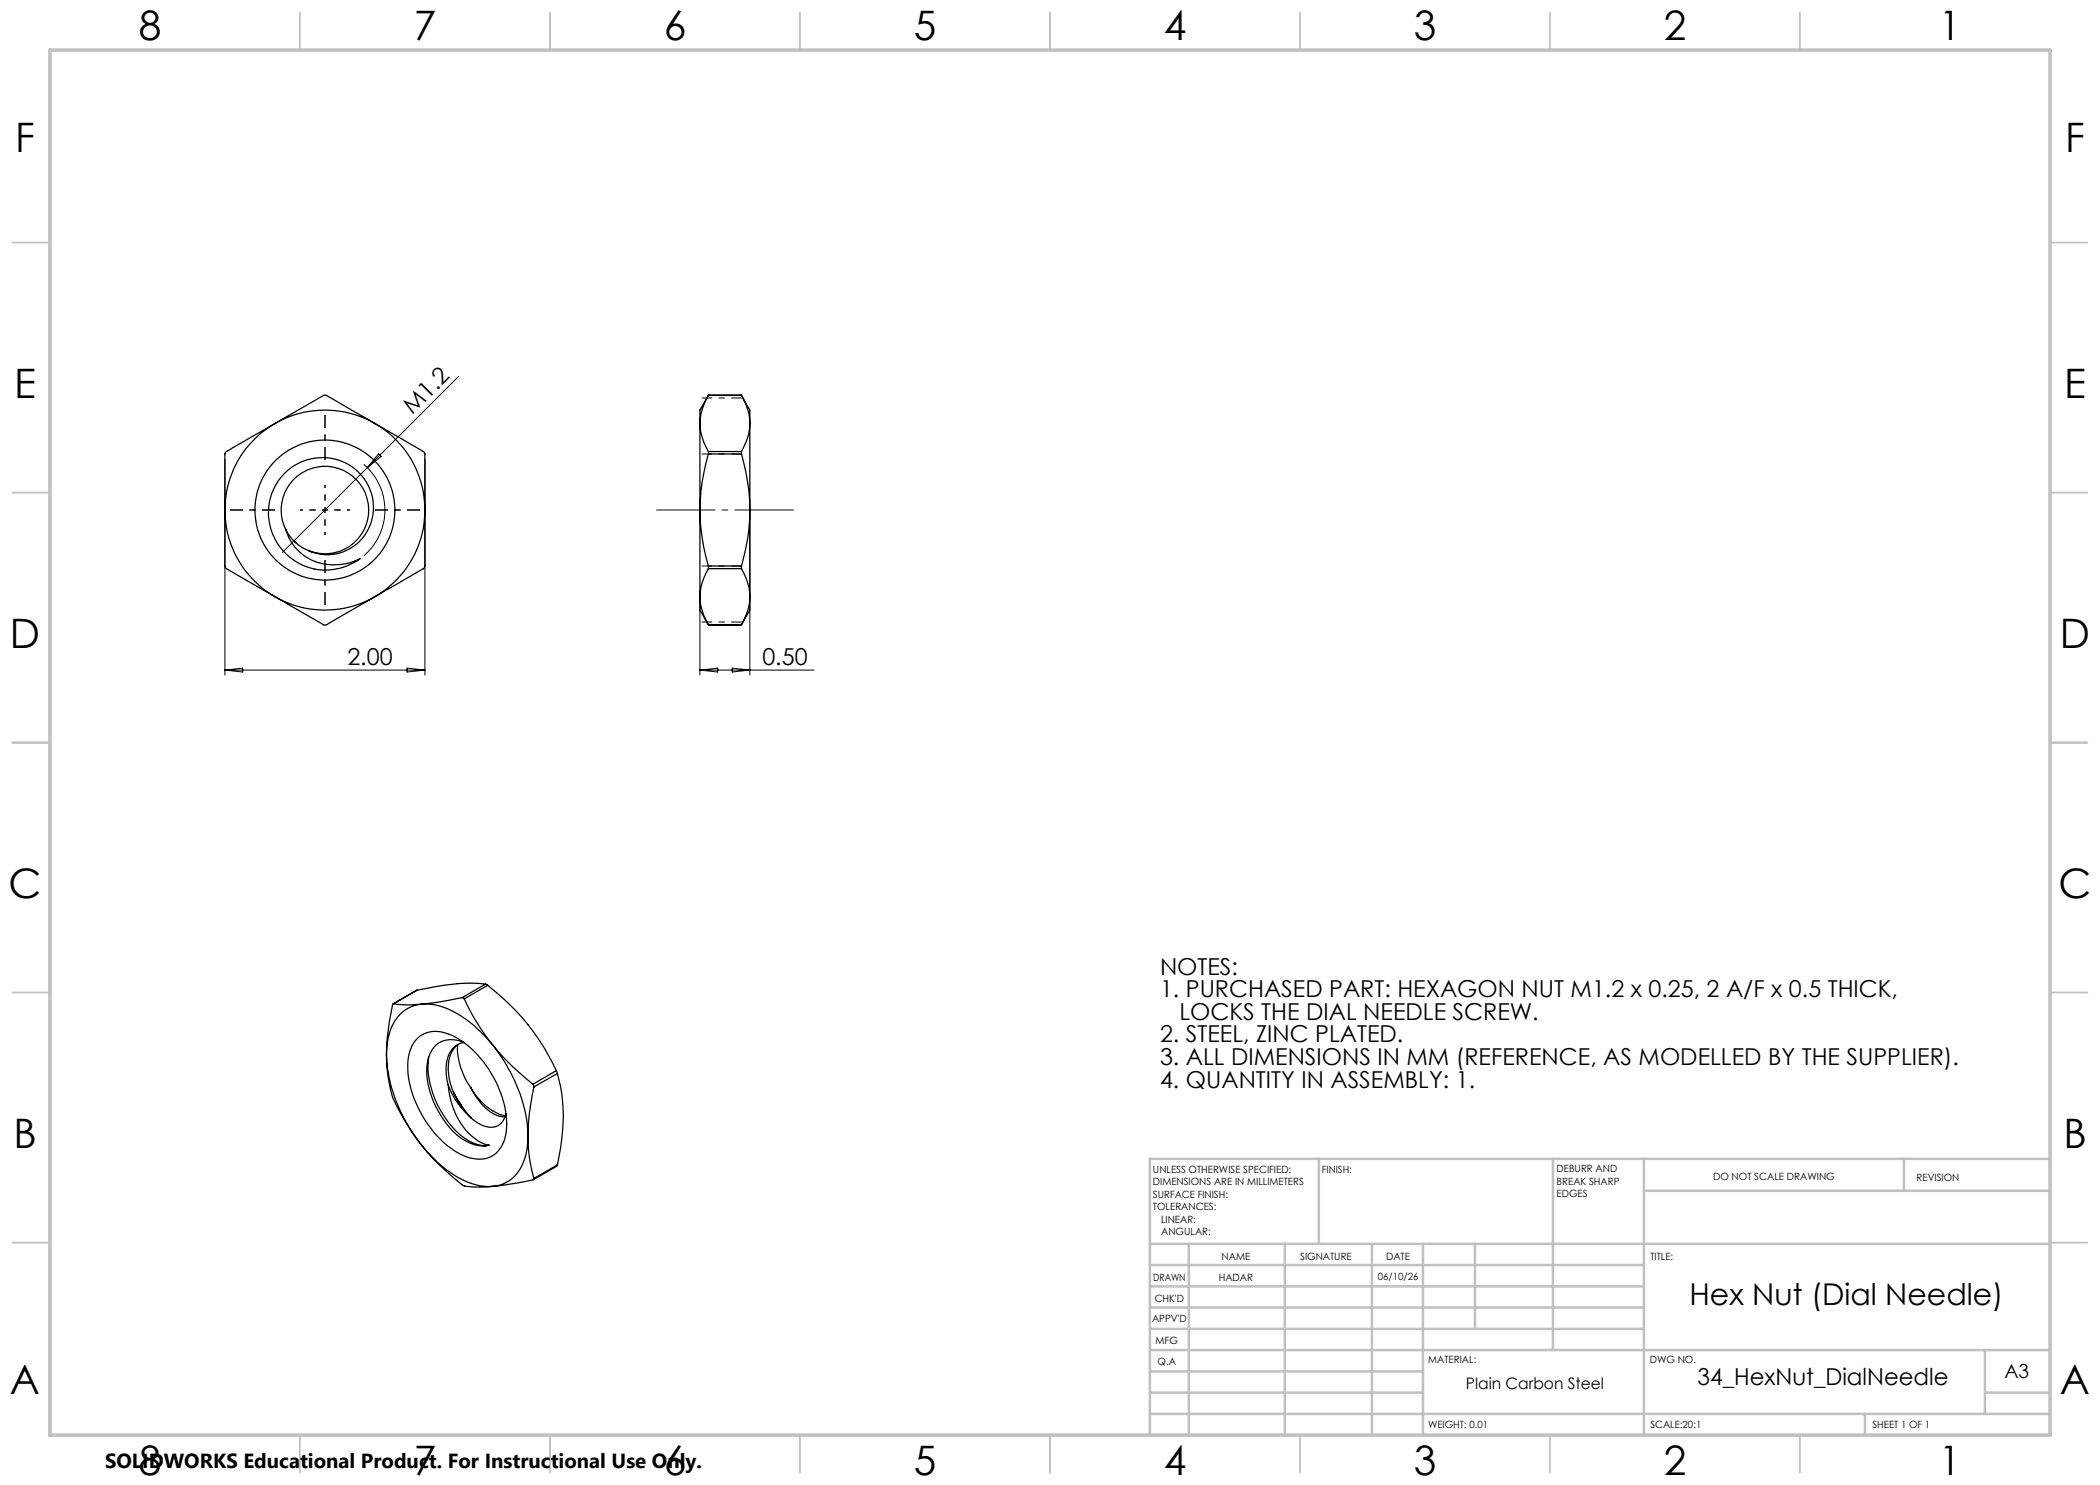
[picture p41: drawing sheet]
<svg xmlns="http://www.w3.org/2000/svg" width="420mm" height="297mm" viewBox="0 0 420 297" stroke-linecap="round" stroke-linejoin="round" font-family="sans-serif">
<defs><g id="words">
<g font-size="8.1">
<text x="27.7" y="8">8</text>
<text x="82.7" y="8">7</text>
<text x="132.7" y="8">6</text>
<text x="182.7" y="8">5</text>
<text x="232.7" y="8">4</text>
<text x="282.7" y="8">3</text>
<text x="332.7" y="8">2</text>
<text x="387.7" y="8">1</text>
<text x="3" y="30.4">F</text>
<text x="413" y="30.4">F</text>
<text x="2.8" y="79.6">E</text>
<text x="412.8" y="79.6">E</text>
<text x="2" y="129.6">D</text>
<text x="412" y="129.6">D</text>
<text x="1.7" y="179.6">C</text>
<text x="411.7" y="179.6">C</text>
<text x="2.7" y="229.6">B</text>
<text x="412.7" y="229.6">B</text>
<text x="2" y="278.9">A</text>
<text x="412" y="278.9">A</text>
<text x="27.7" y="295">8</text>
<text x="82.7" y="295">7</text>
<text x="132.7" y="295">6</text>
<text x="182.7" y="295">5</text>
<text x="232.7" y="295">4</text>
<text x="282.7" y="295">3</text>
<text x="332.7" y="295">2</text>
<text x="387.7" y="295">1</text>
</g>
<text font-size="6" x="337.9" y="261">Hex Nut (Dial Needle)</text>
<g font-size="4.7">
<text x="82.5" y="83.1" transform="rotate(-45 82.5 83.1)">M1.2</text>
<text x="69.5" y="133">2.00</text>
<text x="152.5" y="133">0.50</text>
<text x="232" y="194.9">NOTES:</text>
<text x="232" y="199.4">1. PURCHASED PART: HEXAGON NUT M1.2 x 0.25, 2 A/F x 0.5 THICK,</text>
<text x="235.9" y="204">LOCKS THE DIAL NEEDLE SCREW.</text>
<text x="232" y="208.5">2. STEEL, ZINC PLATED.</text>
<text x="232" y="213">3. ALL DIMENSIONS IN MM (REFERENCE, AS MODELLED BY THE SUPPLIER).</text>
<text x="232" y="217.5">4. QUANTITY IN ASSEMBLY: 1.</text>
<text x="339.5" y="277">34_HexNut_DialNeedle</text>
</g>
<text font-size="4.1" x="21" y="293.7">SOLIDWORKS Educational Product. For Instructional Use Only.</text>
<text font-size="3.9" x="400.9" y="275.5">A3</text>
<text font-size="3.2" x="293.2" y="277.9">Plain Carbon Steel</text>
<g font-size="2">
<text x="230.6" y="234.6">UNLESS OTHERWISE SPECIFIED:</text>
<text x="230.6" y="237.1">DIMENSIONS ARE IN MILLIMETERS</text>
<text x="230.6" y="239.6">SURFACE FINISH:</text>
<text x="264.4" y="234.6">FINISH:</text>
<text x="311.3" y="234.5">DEBURR AND</text>
<text x="311.3" y="237">BREAK SHARP</text>
<text x="311.3" y="239.5">EDGES</text>
<text x="342.6" y="236">DO NOT SCALE DRAWING</text>
<text x="383.3" y="236.2">REVISION</text>
<text x="230.6" y="242.1">TOLERANCES:</text>
<text x="232.2" y="244.6">LINEAR:</text>
<text x="232.2" y="247.1">ANGULAR:</text>
<text x="244.3" y="252">NAME</text>
<text x="260" y="251.9">SIGNATURE</text>
<text x="277.2" y="251.9">DATE</text>
<text x="330.1" y="251.9">TITLE:</text>
<text x="230.6" y="256.1">DRAWN</text>
<text x="243.7" y="256.1">HADAR</text>
<text x="275.6" y="255.9">06/10/26</text>
<text x="230.9" y="260.3">CHK'D</text>
<text x="230.4" y="264.4">APPV'D</text>
<text x="231.1" y="268.8">MFG</text>
<text x="231.5" y="273">Q.A</text>
<text x="285.6" y="272.5">MATERIAL:</text>
<text x="330" y="272.5">DWG NO.</text>
<text x="285.6" y="285.5">WEIGHT: 0.01</text>
<text x="330.1" y="285.6">SCALE:20:1</text>
<text x="374.5" y="285.6">SHEET 1 OF 1</text>
</g>
</g></defs>
<g fill="none" stroke="#000" stroke-width=".25">
<path d="M141.7 79.1l-.5 .9a10.9 10.9 0 0 0-1.2 4.7M141.7 79.1h6.6M141.7 79l-1.7 3v2.7M141.7 79h6.5M141.7 79v.1M148.2 79l.1 .1M148.2 79l1.8 3v2.7M148.3 79.1l.5 .9a10.9 10.9 0 0 1 1.2 4.7M55 84.7a19.9 19.9 0 0 1 20 0M55 84.7l9.9-5.7 .4 .1 9.7 5.6M55 84.7a19.9 19.9 0 0 0-10 17.3M55 84.7l-8.1 4.7-1.9 1.2v11.4"/>
<path d="M56.8 94.8a10.3 10.3 0 0 1 11.8-2.5 10.3 10.3 0 0 1 6 10.5 9.3 9.3 0 0 1-7.5 8 9.3 9.3 0 0 1-9.9-4.8 9.9 9.9 0 0 0 12 6.7l2.8-.9a11.4 11.4 0 0 1-15.4-1.6 11.4 11.4 0 0 1 .2-15.4zM75 84.7a19.9 19.9 0 0 1 10 17.3M75 84.7l9.9 5.8 .1 .3v11.2M140 84.7v17.3M140 84.7a11.9 11.9 0 0 0 1.7 5.6M141.7 90.8l-.5 1.8a39.8 39.8 0 0 0-1.2 9.4M141.7 90.3v.5M141.7 90.8h6.6M141.7 90.3h6.6M148.3 90.8l.5 1.8a39.8 39.8 0 0 1 1.2 9.4M148.3 90.3v.5M150 84.7v17.3"/>
<path d="M150 84.7a11.3 11.3 0 0 1-1.7 5.6M45 102a20 20 0 0 0 10 17.3M45 102v11.2l.1 .4 9.9 5.7M55 119.3a19.9 19.9 0 0 0 20 0M55 119.3l10 5.7 10-5.7M57.2 106a8.7 8.7 0 0 1 6.2-12.6 8.7 8.7 0 0 1 10.3 9.5 8.7 8.7 0 0 1-12 7.2M58.8 108.3l.4 .3M85 102a20 20 0 0 1-10 17.3M85 102l-.1 11.5-9.9 5.8M140 102a41.6 41.6 0 0 0 1.7 11.2M140 102v17.3M140 119.3a11.9 11.9 0 0 0 1.7 5.7"/>
<path d="M140 119.3v2.7l1.7 3M141.7 113.2v.5M141.7 113.7l-.5 .9a10.9 10.9 0 0 0-1.2 4.7M141.7 113.2h6.6M141.7 113.7h6.6M148.3 113.2v.5M148.3 113.7l.5 .9a10.9 10.9 0 0 1 1.2 4.7M150 102a39.8 39.8 0 0 1-1.7 11.2M150 102v17.3M150 119.3a11.3 11.3 0 0 1-1.7 5.7M150 119.3v2.7l-1.8 3M141.7 125h.1"/>
<path d="M141.7 125h6.6M141.7 125h6.5M148.3 125h-.1M83.4 198l-4.8 2.8M83.4 198l-4.7 2.8M92.4 199.5l-4.2 .8-3.8 .5M92.4 199.5l.5 .3M92.9 199.8a43.4 43.4 0 0 0 5.6 9.2M97.1 196.8a35.8 35.8 0 0 0-12.2 1l-1.5 .2M97.1 196.8l.4 .3M97.1 196.8l-4.7 2.7M97.5 197.1a45.4 45.4 0 0 1 13.8 17"/>
<path d="M97.5 197.1l-4.6 2.7M77.3 210.9a30.9 30.9 0 0 0 7.1 18.2M77.3 210.9a21.4 21.4 0 0 0 3 12.1 41.6 41.6 0 0 0 4.1 6.1M78.7 200.8l2.5 .2 3.2-.2M78.7 200.8h-.1a41.4 41.4 0 0 0-1.3 10.1M83.3 207.9a5.5 5.5 0 0 1 6.2-1.1 18.7 18.7 0 0 1 9.4 9.1 17 17 0 0 1 2.1 11.8 5.3 5.3 0 0 1-7.1 3.9 17.8 17.8 0 0 1-9.6-8.7 17.5 17.5 0 0 1-2.4-12.4l.6-1.5zM84.4 200.8a7.8 7.8 0 0 0-6.8 7.2l-.3 2.9M84.4 200.8a13.7 13.7 0 0 1 9.1 3.2 31.3 31.3 0 0 1 5 5M85.8 211.4a17.1 17.1 0 0 0 3.1 11.9 12.1 12.1 0 0 0 7.4 5.8h1.5M89.6 217a8.2 8.2 0 0 1 .7-7.1 3.8 3.8 0 0 1 2.4-1.4 4.8 4.8 0 0 0-7.1 3.5 15.4 15.4 0 0 0 2.6 11.1 11.5 11.5 0 0 0 7.3 6l1.4 .1 .9-.1M89.6 217a15.4 15.4 0 0 0 4.8 10.3l1.8 1.2 1.6 .6M89.6 217a14.2 14.2 0 0 0 3.6 5.6"/>
<path d="M90.7 218.4l1.4 2.5M90.8 218.6l1.3 2.3M91.5 208.9a13.6 13.6 0 0 0 2.7 8.7M91.7 208.9a6.1 6.1 0 0 0-2 6.1 14.9 14.9 0 0 0 3.5 7.6M94.2 217.6a10.3 10.3 0 0 0 5.7 5.7h1.1M94.2 217.6a11.9 11.9 0 0 0 6.3 5.5h.6M98.5 209a50.9 50.9 0 0 0 8.1 7.8M98.5 209a31.4 31.4 0 0 1 7.1 18.2M106.6 216.8l.2 .6M106.8 217.4l-.9 5.1-.3 4.7M111.3 214.1l.2 .6M111.3 214.1l-4.7 2.7"/>
<path d="M111.5 214.7a34.3 34.3 0 0 1 .3 16.6l-.3 1.7M111.5 214.7l-4.7 2.7M84.4 229.1a21.9 21.9 0 0 0 11 7.9l1.9 .3h1.2M84.4 229.1a45.9 45.9 0 0 0 8.5 8.1l2.5 .2 3.1-.1M92.1 220.9l2.1 2.7M93.2 222.6a7.4 7.4 0 0 0 5.2 2.9 3.1 3.1 0 0 0 2.8-2.8M105.6 227.2a10.6 10.6 0 0 1-3.5 8.7l-1.9 1.1-1.7 .3M105.6 227.2a29.2 29.2 0 0 0 1.2 8.5M106.8 235.7v.2a49.9 49.9 0 0 1-8.3 1.4M111.3 233.3l-4.6 2.6M111.5 233l-.2 .3M111.5 233l-4.7 2.7"/>
<circle cx="65" cy="102" r="14"/>
</g>
<g fill="none" stroke="#000" stroke-width=".2">
<path d="M91.7 75.3l-18.2 18.2M45 91.8v43.2M72.7 92.8a12 12 0 0 1 .1 18.4M73.5 93.5l-17 17M75.7 90.8l.5 .5-2.7 2.2zM85 91.8v43.2M150 103v32M45 134h40M45 134l3.5-.4v.8zM81.4 133.6l3.6 .4-3.6 .4zM140 134h22.8M140 120.3v14.7"/>
<path d="M140 134l3.5-.4v.8zM146.4 133.6l3.6 .4-3.6 .4z"/>
</g>
<path d="M148.3 79.6h-8M148.3 90.8h-8M148.3 113.2h-8M148.3 124.4h-8" fill="none" stroke="#000" stroke-width=".2" stroke-dasharray="15.2 1.3 1.3 1.3" stroke-dashoffset="13.1" stroke-linecap="butt"/>
<path d="M158.7 102h-27.4" fill="none" stroke="#000" stroke-width=".2" stroke-dasharray="15.2 1.3 1.3 1.3" stroke-dashoffset="3.4" stroke-linecap="butt"/>
<path d="M65 102v-5M65 102h-5M65 102v5M65 102h5" fill="none" stroke="#000" stroke-width=".2" stroke-dasharray="15.2 1.3 1.3 1.3" stroke-dashoffset="14.6" stroke-linecap="butt"/>
<path d="M65 92v-9M55 102h-9M65 112v9M75 102h9" fill="none" stroke="#000" stroke-width=".2" stroke-dasharray="15.2 1.3 1.3 1.3" stroke-dashoffset="12.6" stroke-linecap="butt"/>
<g fill="none" stroke="#c0c0c0" stroke-width=".35">
<path d="M60 2.5v7.5M110 2.5v7.5M160 2.5v7.5M210 2.5v7.5M260 2.5v7.5M310 2.5v7.5M360 2.5v7.5M2.5 48.5h7.5M410 48.5h7.5M2.5 98.5h7.5M410 98.5h7.5M2.5 148.5h7.5"/>
<path d="M410 148.5h7.5M2.5 198.5h7.5M410 198.5h7.5M2.5 248.5h7.5M410 248.5h7.5M60 287v7.5M110 287v7.5M160 287v7.5M210 287v7.5M260 287v7.5M310 287v7.5M360 287v7.5"/>
</g>
<g fill="none" stroke="#c0c0c0" stroke-width=".5">
<path d="M263.8 231.8v17M310.6 231.8v38.2M328.8 231.8v55.2M328.8 238.2h81.2M380.8 231.8v6.4M410 231.8h-180v55.2M230 248.8h180M230 257.3h98.8M230 253h98.8M237.8 248.8v38.2M257 248.8v38.2M274.4 248.8v38.2"/>
<path d="M284.6 248.8v38.2M295 248.8v17M230 265.8h98.8M230 261.5h98.8M230 278.5h54.6M230 274.3h54.6M230 270h180M397 278.5h13M397 270v12.8M230 282.8h180M373 282.8v4.2"/>
</g>
<path d="M10 10h400v277h-400z" fill="none" stroke="#c0c0c0" stroke-width=".7"/>
<use href="#words"/>
</svg>
